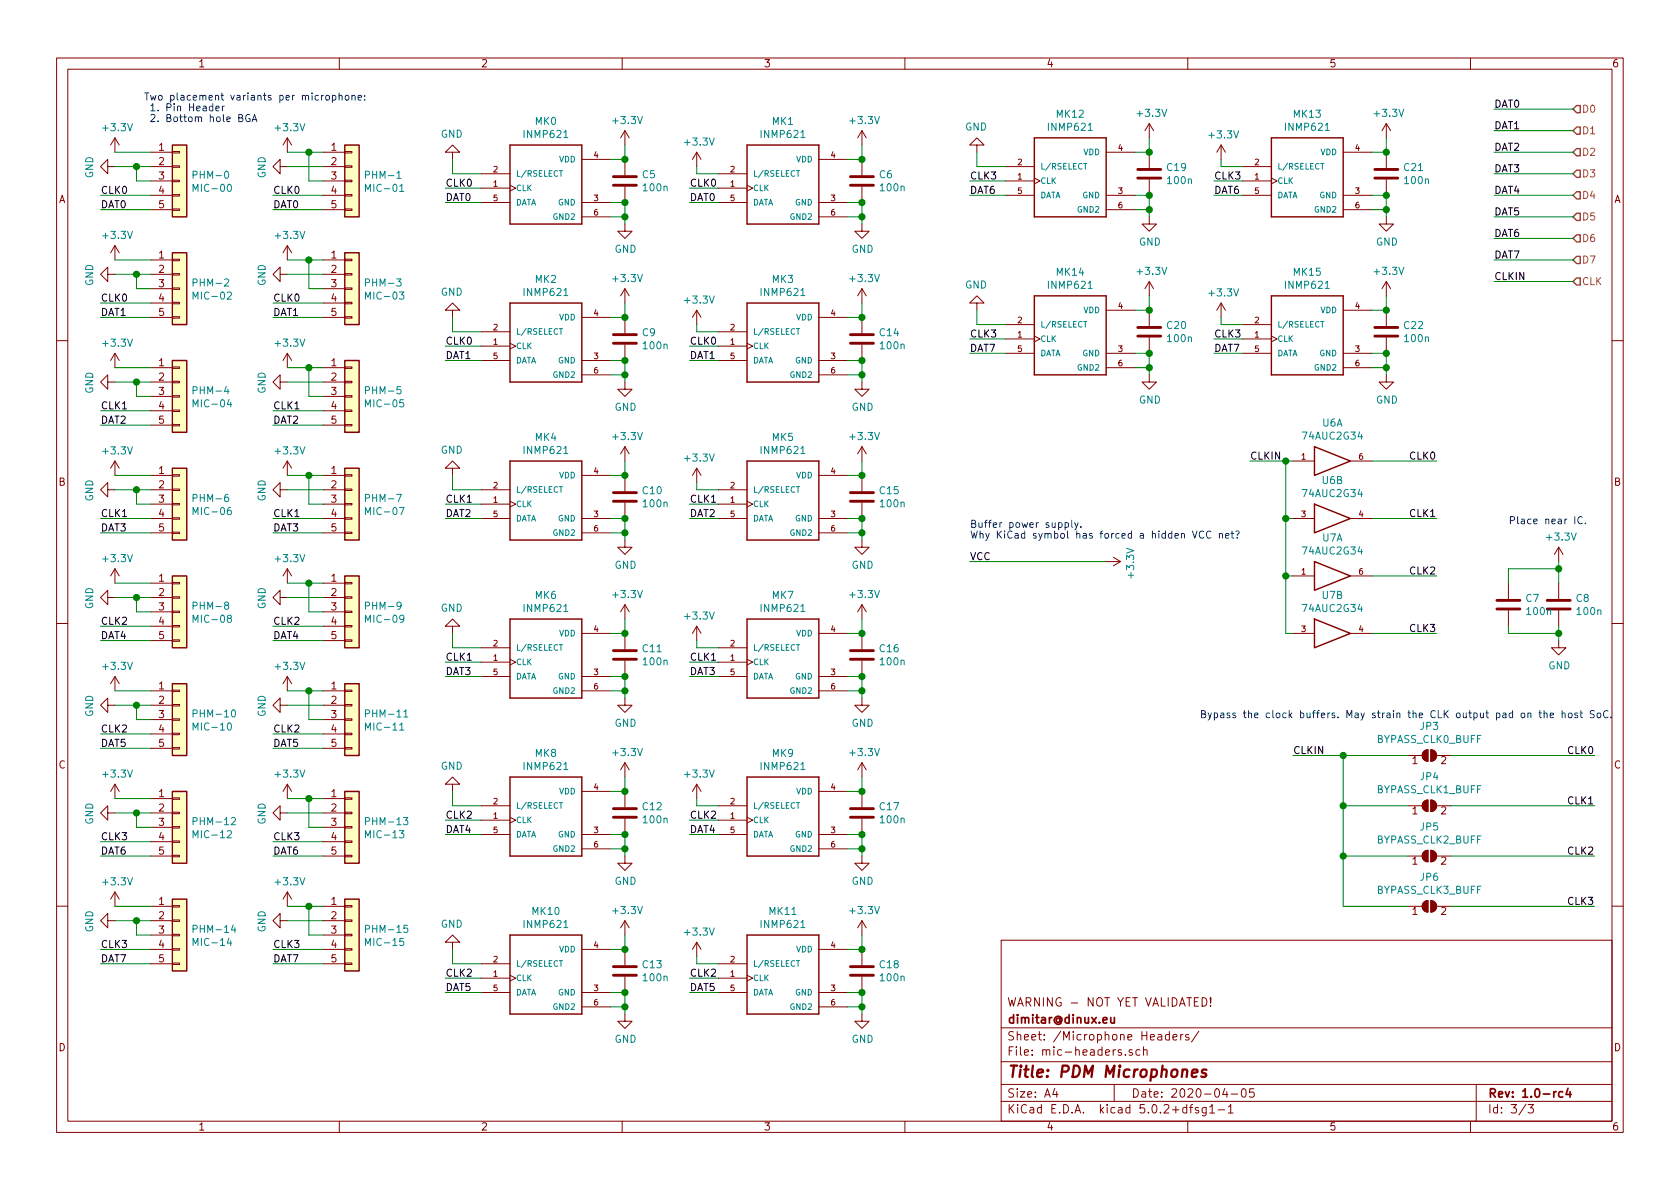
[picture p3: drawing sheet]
<svg xmlns="http://www.w3.org/2000/svg" width="297mm" height="210mm" viewBox="0 0 297 210" stroke-linecap="round" stroke-linejoin="round" font-family="sans-serif">
<defs><g id="words">
<text font-size="2.8" fill="#840000" x="178" y="190.5">Title: PDM Microphones</text>
<g font-size="2.1" fill="#840000">
<text x="178" y="178">WARNING - NOT YET VALIDATED!</text>
<text x="178" y="184">Sheet: /Microphone Headers/</text>
<text x="178" y="181">dimitar@dinux.eu</text>
<text x="178" y="186.7">File: mic-headers.sch</text>
<text x="178" y="196.9">KiCad E.D.A. kicad 5.0.2+dfsg1-1</text>
<text x="178" y="194.1">Size: A4</text>
<text x="200" y="194.1">Date: 2020-04-05</text>
<text x="263" y="194.1">Rev: 1.0-rc4</text>
<text x="263" y="196.9">Id: 3/3</text>
</g>
<g font-size="1.8" fill="#840000">
<text x="35" y="11.9">1</text>
<text x="85" y="11.9">2</text>
<text x="135" y="11.9">3</text>
<text x="185" y="11.9">4</text>
<text x="235" y="11.9">5</text>
<text x="285" y="11.9">6</text>
<text x="28.1" y="26.7">1</text>
<text x="28.1" y="29.2">2</text>
<text x="58.6" y="26.7">1</text>
<text x="58.6" y="29.2">2</text>
<text x="10.4" y="35.9">A</text>
<text x="28.1" y="31.7">3</text>
<text x="28.1" y="34.3">4</text>
<text x="58.6" y="31.7">3</text>
<text x="58.6" y="34.3">4</text>
<text x="285.4" y="35.9">A</text>
<text x="28.1" y="36.8">5</text>
<text x="58.6" y="36.8">5</text>
<text x="28.1" y="45.7">1</text>
<text x="58.6" y="45.7">1</text>
<text x="28.1" y="48.3">2</text>
<text x="28.1" y="50.8">3</text>
<text x="28.1" y="53.3">4</text>
<text x="58.6" y="48.3">2</text>
<text x="58.6" y="50.8">3</text>
<text x="58.6" y="53.3">4</text>
<text x="28.1" y="55.9">5</text>
<text x="58.6" y="55.9">5</text>
<text x="28.1" y="64.8">1</text>
<text x="58.6" y="64.8">1</text>
<text x="28.1" y="67.3">2</text>
<text x="28.1" y="69.8">3</text>
<text x="58.6" y="67.3">2</text>
<text x="58.6" y="69.8">3</text>
<text x="28.1" y="72.4">4</text>
<text x="28.1" y="74.9">5</text>
<text x="58.6" y="72.4">4</text>
<text x="58.6" y="74.9">5</text>
<text x="28.1" y="83.8">1</text>
<text x="58.6" y="83.8">1</text>
<text x="10.4" y="85.9">B</text>
<text x="28.1" y="86.4">2</text>
<text x="28.1" y="88.9">3</text>
<text x="58.6" y="86.4">2</text>
<text x="58.6" y="88.9">3</text>
<text x="285.4" y="85.9">B</text>
<text x="28.1" y="91.4">4</text>
<text x="28.1" y="94">5</text>
<text x="58.6" y="91.4">4</text>
<text x="58.6" y="94">5</text>
<text x="28.1" y="102.9">1</text>
<text x="28.1" y="105.4">2</text>
<text x="28.1" y="107.9">3</text>
<text x="58.6" y="102.9">1</text>
<text x="58.6" y="105.4">2</text>
<text x="58.6" y="107.9">3</text>
<text x="28.1" y="110.5">4</text>
<text x="28.1" y="113">5</text>
<text x="58.6" y="110.5">4</text>
<text x="58.6" y="113">5</text>
<text x="28.1" y="121.9">1</text>
<text x="28.1" y="124.5">2</text>
<text x="58.6" y="121.9">1</text>
<text x="58.6" y="124.5">2</text>
<text x="28.1" y="127">3</text>
<text x="28.1" y="129.5">4</text>
<text x="58.6" y="127">3</text>
<text x="58.6" y="129.5">4</text>
<text x="10.4" y="135.9">C</text>
<text x="28.1" y="132.1">5</text>
<text x="58.6" y="132.1">5</text>
<text x="249.7" y="135.1">1</text>
<text x="254.8" y="135.1">2</text>
<text x="285.4" y="135.9">C</text>
<text x="28.1" y="141">1</text>
<text x="28.1" y="143.5">2</text>
<text x="58.6" y="141">1</text>
<text x="58.6" y="143.5">2</text>
<text x="28.1" y="146">3</text>
<text x="28.1" y="148.6">4</text>
<text x="58.6" y="146">3</text>
<text x="58.6" y="148.6">4</text>
<text x="249.7" y="144">1</text>
<text x="254.8" y="144">2</text>
<text x="28.1" y="151.1">5</text>
<text x="58.6" y="151.1">5</text>
<text x="249.7" y="152.9">1</text>
<text x="254.8" y="152.9">2</text>
<text x="28.1" y="160">1</text>
<text x="58.6" y="160">1</text>
<text x="249.7" y="161.8">1</text>
<text x="254.8" y="161.8">2</text>
<text x="28.1" y="162.6">2</text>
<text x="28.1" y="165.1">3</text>
<text x="28.1" y="167.6">4</text>
<text x="58.6" y="162.6">2</text>
<text x="58.6" y="165.1">3</text>
<text x="58.6" y="167.6">4</text>
<text x="28.1" y="170.2">5</text>
<text x="58.6" y="170.2">5</text>
<text x="10.4" y="185.9">D</text>
<text x="285.4" y="185.9">D</text>
<text x="35" y="199.9">1</text>
<text x="85" y="199.9">2</text>
<text x="135" y="199.9">3</text>
<text x="185" y="199.9">4</text>
<text x="235" y="199.9">5</text>
<text x="285" y="199.9">6</text>
</g>
<g font-size="1.8" fill="#0000c2">
<text x="25.4" y="17.8">Two placement variants per microphone:</text>
<text x="25.9" y="19.7">1. Pin Header</text>
<text x="25.9" y="21.6">2. Bottom hole BGA</text>
<text x="171.4" y="93.3">Buffer power supply.</text>
<text x="171.4" y="95.2">Why KiCad symbol has forced a hidden VCC net?</text>
<text x="266.7" y="92.7">Place near IC.</text>
<text x="212.1" y="127">Bypass the clock buffers. May strain the CLK output pad on the host SoC.</text>
</g>
<g font-size="1.8" fill="#008484">
<text x="18.4" y="23.2">+3.3V</text>
<text x="48.8" y="23.2">+3.3V</text>
<text x="94.7" y="22.1">MK0</text>
<text x="108.5" y="21.9">+3.3V</text>
<text x="136.6" y="22.1">MK1</text>
<text x="150.4" y="21.9">+3.3V</text>
<text x="170.6" y="23.1">GND</text>
<text x="185.5" y="23.1">INMP621</text>
<text x="186.9" y="20.8">MK12</text>
<text x="201.2" y="20.7">+3.3V</text>
<text x="227.5" y="23.1">INMP621</text>
<text x="228.8" y="20.8">MK13</text>
<text x="243.2" y="20.7">+3.3V</text>
<text x="77.9" y="24.4">GND</text>
<text x="92.8" y="24.4">INMP621</text>
<text x="121.2" y="25.7">+3.3V</text>
<text x="134.7" y="24.4">INMP621</text>
<text x="213.9" y="24.5">+3.3V</text>
<text x="16.5" y="31.5" transform="rotate(-90 16.5 31.5)">GND</text>
<text x="34.5" y="31.6">PHM-0</text>
<text x="34.6" y="33.9">MIC-00</text>
<text x="47" y="31.5" transform="rotate(-90 47 31.5)">GND</text>
<text x="65" y="31.6">PHM-1</text>
<text x="65.1" y="33.9">MIC-01</text>
<text x="113.6" y="31.5">C5</text>
<text x="113.9" y="33.8">100n</text>
<text x="155.5" y="31.5">C6</text>
<text x="155.8" y="33.8">100n</text>
<text x="206.4" y="30.2">C19</text>
<text x="206.6" y="32.6">100n</text>
<text x="248.3" y="30.2">C21</text>
<text x="248.5" y="32.6">100n</text>
<text x="18.4" y="42.3">+3.3V</text>
<text x="48.8" y="42.3">+3.3V</text>
<text x="108.7" y="44.7">GND</text>
<text x="150.6" y="44.7">GND</text>
<text x="201.4" y="43.4">GND</text>
<text x="243.3" y="43.4">GND</text>
<text x="16.5" y="50.6" transform="rotate(-90 16.5 50.6)">GND</text>
<text x="34.5" y="50.7">PHM-2</text>
<text x="34.6" y="53">MIC-02</text>
<text x="47" y="50.6" transform="rotate(-90 47 50.6)">GND</text>
<text x="65" y="50.7">PHM-3</text>
<text x="65.1" y="53">MIC-03</text>
<text x="77.9" y="52.3">GND</text>
<text x="92.8" y="52.3">INMP621</text>
<text x="94.7" y="50">MK2</text>
<text x="108.5" y="49.9">+3.3V</text>
<text x="121.2" y="53.7">+3.3V</text>
<text x="134.7" y="52.3">INMP621</text>
<text x="136.6" y="50">MK3</text>
<text x="150.4" y="49.9">+3.3V</text>
<text x="170.6" y="51">GND</text>
<text x="185.5" y="51.1">INMP621</text>
<text x="186.9" y="48.8">MK14</text>
<text x="201.2" y="48.6">+3.3V</text>
<text x="213.9" y="52.4">+3.3V</text>
<text x="227.5" y="51.1">INMP621</text>
<text x="228.8" y="48.8">MK15</text>
<text x="243.2" y="48.6">+3.3V</text>
<text x="113.6" y="59.5">C9</text>
<text x="155.6" y="59.5">C14</text>
<text x="206.4" y="58.2">C20</text>
<text x="248.3" y="58.2">C22</text>
<text x="18.4" y="61.3">+3.3V</text>
<text x="48.8" y="61.3">+3.3V</text>
<text x="113.9" y="61.8">100n</text>
<text x="155.8" y="61.8">100n</text>
<text x="206.6" y="60.5">100n</text>
<text x="248.5" y="60.5">100n</text>
<text x="16.5" y="69.6" transform="rotate(-90 16.5 69.6)">GND</text>
<text x="34.5" y="69.7">PHM-4</text>
<text x="47" y="69.6" transform="rotate(-90 47 69.6)">GND</text>
<text x="65" y="69.7">PHM-5</text>
<text x="201.4" y="71.4">GND</text>
<text x="243.3" y="71.4">GND</text>
<text x="34.6" y="72">MIC-04</text>
<text x="65.1" y="72">MIC-05</text>
<text x="94.7" y="78">MK4</text>
<text x="108.5" y="77.8">+3.3V</text>
<text x="108.7" y="72.6">GND</text>
<text x="136.6" y="78">MK5</text>
<text x="150.4" y="77.8">+3.3V</text>
<text x="150.6" y="72.6">GND</text>
<text x="230.5" y="77.7">74AUC2G34</text>
<text x="233.8" y="75.4">U6A</text>
<text x="18.4" y="80.4">+3.3V</text>
<text x="48.8" y="80.4">+3.3V</text>
<text x="77.9" y="80.2">GND</text>
<text x="92.8" y="80.3">INMP621</text>
<text x="121.2" y="81.6">+3.3V</text>
<text x="134.7" y="80.3">INMP621</text>
<text x="16.5" y="88.7" transform="rotate(-90 16.5 88.7)">GND</text>
<text x="34.5" y="88.8">PHM-6</text>
<text x="47" y="88.7" transform="rotate(-90 47 88.7)">GND</text>
<text x="65" y="88.8">PHM-7</text>
<text x="113.7" y="87.4">C10</text>
<text x="113.9" y="89.7">100n</text>
<text x="155.6" y="87.4">C15</text>
<text x="155.8" y="89.7">100n</text>
<text x="230.5" y="87.9">74AUC2G34</text>
<text x="233.8" y="85.6">U6B</text>
<text x="34.6" y="91.1">MIC-06</text>
<text x="65.1" y="91.1">MIC-07</text>
<text x="233.8" y="95.8">U7A</text>
<text x="273.6" y="95.6">+3.3V</text>
<text x="18.4" y="99.4">+3.3V</text>
<text x="48.8" y="99.4">+3.3V</text>
<text x="108.7" y="100.6">GND</text>
<text x="150.6" y="100.6">GND</text>
<text x="230.5" y="98.1">74AUC2G34</text>
<text x="16.5" y="107.7" transform="rotate(-90 16.5 107.7)">GND</text>
<text x="34.5" y="107.8">PHM-8</text>
<text x="47" y="107.7" transform="rotate(-90 47 107.7)">GND</text>
<text x="65" y="107.8">PHM-9</text>
<text x="94.7" y="105.9">MK6</text>
<text x="108.5" y="105.8">+3.3V</text>
<text x="136.6" y="105.9">MK7</text>
<text x="150.4" y="105.8">+3.3V</text>
<text x="200.5" y="102" transform="rotate(-90 200.5 102)">+3.3V</text>
<text x="233.8" y="105.9">U7B</text>
<text x="269.8" y="106.4">C7</text>
<text x="278.7" y="106.4">C8</text>
<text x="34.6" y="110.1">MIC-08</text>
<text x="65.1" y="110.1">MIC-09</text>
<text x="77.9" y="108.2">GND</text>
<text x="92.8" y="108.2">INMP621</text>
<text x="121.2" y="109.6">+3.3V</text>
<text x="134.7" y="108.2">INMP621</text>
<text x="230.5" y="108.2">74AUC2G34</text>
<text x="270.1" y="108.8">100n</text>
<text x="279" y="108.8">100n</text>
<text x="18.4" y="118.5">+3.3V</text>
<text x="48.8" y="118.5">+3.3V</text>
<text x="113.7" y="115.3">C11</text>
<text x="113.9" y="117.6">100n</text>
<text x="155.6" y="115.3">C16</text>
<text x="155.8" y="117.6">100n</text>
<text x="273.8" y="118.4">GND</text>
<text x="16.5" y="126.8" transform="rotate(-90 16.5 126.8)">GND</text>
<text x="34.6" y="129.2">MIC-10</text>
<text x="34.6" y="126.9">PHM-10</text>
<text x="47" y="126.8" transform="rotate(-90 47 126.8)">GND</text>
<text x="65.1" y="129.2">MIC-11</text>
<text x="65.1" y="126.9">PHM-11</text>
<text x="108.7" y="128.5">GND</text>
<text x="150.6" y="128.5">GND</text>
<text x="243.5" y="131.4">BYPASS_CLK0_BUFF</text>
<text x="251.2" y="129.1">JP3</text>
<text x="18.4" y="137.5">+3.3V</text>
<text x="48.8" y="137.5">+3.3V</text>
<text x="77.9" y="136.1">GND</text>
<text x="92.8" y="136.2">INMP621</text>
<text x="94.7" y="133.9">MK8</text>
<text x="108.5" y="133.7">+3.3V</text>
<text x="121.2" y="137.5">+3.3V</text>
<text x="134.7" y="136.2">INMP621</text>
<text x="136.6" y="133.9">MK9</text>
<text x="150.4" y="133.7">+3.3V</text>
<text x="251.2" y="138">JP4</text>
<text x="113.7" y="143.3">C12</text>
<text x="155.6" y="143.3">C17</text>
<text x="243.5" y="140.3">BYPASS_CLK1_BUFF</text>
<text x="16.5" y="145.8" transform="rotate(-90 16.5 145.8)">GND</text>
<text x="34.6" y="148.2">MIC-12</text>
<text x="34.6" y="145.9">PHM-12</text>
<text x="47" y="145.8" transform="rotate(-90 47 145.8)">GND</text>
<text x="65.1" y="148.2">MIC-13</text>
<text x="65.1" y="145.9">PHM-13</text>
<text x="113.9" y="145.6">100n</text>
<text x="155.8" y="145.6">100n</text>
<text x="243.5" y="149.2">BYPASS_CLK2_BUFF</text>
<text x="251.2" y="146.9">JP5</text>
<text x="251.2" y="155.7">JP6</text>
<text x="18.4" y="156.6">+3.3V</text>
<text x="48.8" y="156.6">+3.3V</text>
<text x="94.2" y="161.8">MK10</text>
<text x="108.5" y="161.6">+3.3V</text>
<text x="108.7" y="156.5">GND</text>
<text x="136.1" y="161.8">MK11</text>
<text x="150.4" y="161.6">+3.3V</text>
<text x="150.6" y="156.5">GND</text>
<text x="243.5" y="158.1">BYPASS_CLK3_BUFF</text>
<text x="16.5" y="164.9" transform="rotate(-90 16.5 164.9)">GND</text>
<text x="34.6" y="167.3">MIC-14</text>
<text x="34.6" y="165">PHM-14</text>
<text x="47" y="164.9" transform="rotate(-90 47 164.9)">GND</text>
<text x="65.1" y="167.3">MIC-15</text>
<text x="65.1" y="165">PHM-15</text>
<text x="77.9" y="164.1">GND</text>
<text x="92.8" y="164.1">INMP621</text>
<text x="121.2" y="165.4">+3.3V</text>
<text x="134.7" y="164.1">INMP621</text>
<text x="113.7" y="171.2">C13</text>
<text x="113.9" y="173.5">100n</text>
<text x="155.6" y="171.2">C18</text>
<text x="155.8" y="173.5">100n</text>
<text x="108.7" y="184.4">GND</text>
<text x="150.6" y="184.4">GND</text>
</g>
<g font-size="1.8">
<text x="264.2" y="22.9">DAT1</text>
<text x="264.2" y="19">DAT0</text>
<text x="264.2" y="26.7">DAT2</text>
<text x="17.8" y="34.3">CLK0</text>
<text x="48.3" y="34.3">CLK0</text>
<text x="78.7" y="33">CLK0</text>
<text x="78.7" y="35.6">DAT0</text>
<text x="121.9" y="33">CLK0</text>
<text x="121.9" y="35.6">DAT0</text>
<text x="171.4" y="31.7">CLK3</text>
<text x="171.4" y="34.3">DAT6</text>
<text x="214.6" y="31.7">CLK3</text>
<text x="214.6" y="34.3">DAT6</text>
<text x="264.2" y="34.3">DAT4</text>
<text x="264.2" y="30.5">DAT3</text>
<text x="17.8" y="36.8">DAT0</text>
<text x="48.3" y="36.8">DAT0</text>
<text x="264.2" y="41.9">DAT6</text>
<text x="264.2" y="38.1">DAT5</text>
<text x="264.2" y="45.7">DAT7</text>
<text x="17.8" y="53.3">CLK0</text>
<text x="48.3" y="53.3">CLK0</text>
<text x="264.2" y="49.5">CLKIN</text>
<text x="17.8" y="55.9">DAT1</text>
<text x="48.3" y="55.9">DAT1</text>
<text x="171.4" y="59.7">CLK3</text>
<text x="214.6" y="59.7">CLK3</text>
<text x="78.7" y="61">CLK0</text>
<text x="78.7" y="63.5">DAT1</text>
<text x="121.9" y="61">CLK0</text>
<text x="121.9" y="63.5">DAT1</text>
<text x="171.4" y="62.2">DAT7</text>
<text x="214.6" y="62.2">DAT7</text>
<text x="17.8" y="72.4">CLK1</text>
<text x="17.8" y="74.9">DAT2</text>
<text x="48.3" y="72.4">CLK1</text>
<text x="48.3" y="74.9">DAT2</text>
<text x="221" y="81.3">CLKIN</text>
<text x="249.4" y="81.3">CLK0</text>
<text x="78.7" y="88.9">CLK1</text>
<text x="121.9" y="88.9">CLK1</text>
<text x="17.8" y="91.4">CLK1</text>
<text x="17.8" y="94">DAT3</text>
<text x="48.3" y="91.4">CLK1</text>
<text x="48.3" y="94">DAT3</text>
<text x="78.7" y="91.4">DAT2</text>
<text x="121.9" y="91.4">DAT2</text>
<text x="249.4" y="91.4">CLK1</text>
<text x="171.4" y="99.1">VCC</text>
<text x="249.4" y="101.6">CLK2</text>
<text x="17.8" y="110.5">CLK2</text>
<text x="17.8" y="113">DAT4</text>
<text x="48.3" y="110.5">CLK2</text>
<text x="48.3" y="113">DAT4</text>
<text x="249.4" y="111.8">CLK3</text>
<text x="78.7" y="116.8">CLK1</text>
<text x="78.7" y="119.4">DAT3</text>
<text x="121.9" y="116.8">CLK1</text>
<text x="121.9" y="119.4">DAT3</text>
<text x="17.8" y="129.5">CLK2</text>
<text x="48.3" y="129.5">CLK2</text>
<text x="17.8" y="132.1">DAT5</text>
<text x="48.3" y="132.1">DAT5</text>
<text x="228.6" y="133.3">CLKIN</text>
<text x="277.3" y="133.3">CLK0</text>
<text x="277.3" y="142.2">CLK1</text>
<text x="17.8" y="148.6">CLK3</text>
<text x="48.3" y="148.6">CLK3</text>
<text x="78.7" y="144.8">CLK2</text>
<text x="78.7" y="147.3">DAT4</text>
<text x="121.9" y="144.8">CLK2</text>
<text x="121.9" y="147.3">DAT4</text>
<text x="17.8" y="151.1">DAT6</text>
<text x="48.3" y="151.1">DAT6</text>
<text x="277.3" y="151.1">CLK2</text>
<text x="277.3" y="160">CLK3</text>
<text x="17.8" y="167.6">CLK3</text>
<text x="48.3" y="167.6">CLK3</text>
<text x="17.8" y="170.2">DAT7</text>
<text x="48.3" y="170.2">DAT7</text>
<text x="78.7" y="172.7">CLK2</text>
<text x="121.9" y="172.7">CLK2</text>
<text x="78.7" y="175.3">DAT5</text>
<text x="121.9" y="175.3">DAT5</text>
</g>
<g font-size="1.8" fill="#848400">
<text x="279.7" y="19.9">D0</text>
<text x="279.7" y="23.7">D1</text>
<text x="279.7" y="27.6">D2</text>
<text x="279.7" y="31.4">D3</text>
<text x="279.7" y="35.2">D4</text>
<text x="279.7" y="39">D5</text>
<text x="279.7" y="42.8">D6</text>
<text x="279.7" y="46.6">D7</text>
<text x="279.7" y="50.4">CLK</text>
</g>
<g font-size="1.4" fill="#008484">
<text x="98.9" y="28.7">VDD</text>
<text x="140.8" y="28.7">VDD</text>
<text x="183.9" y="30">L/RSELECT</text>
<text x="191.6" y="27.4">VDD</text>
<text x="225.8" y="30">L/RSELECT</text>
<text x="233.5" y="27.4">VDD</text>
<text x="91.2" y="33.8">CLK</text>
<text x="91.2" y="31.2">L/RSELECT</text>
<text x="133.1" y="33.8">CLK</text>
<text x="133.1" y="31.2">L/RSELECT</text>
<text x="183.9" y="32.5">CLK</text>
<text x="183.9" y="35">DATA</text>
<text x="191.4" y="35">GND</text>
<text x="225.8" y="32.5">CLK</text>
<text x="225.8" y="35">DATA</text>
<text x="233.3" y="35">GND</text>
<text x="91.2" y="36.3">DATA</text>
<text x="97.9" y="38.9">GND2</text>
<text x="98.7" y="36.3">GND</text>
<text x="133.1" y="36.3">DATA</text>
<text x="139.8" y="38.9">GND2</text>
<text x="140.6" y="36.3">GND</text>
<text x="190.6" y="37.6">GND2</text>
<text x="232.5" y="37.6">GND2</text>
<text x="91.2" y="59.2">L/RSELECT</text>
<text x="98.9" y="56.6">VDD</text>
<text x="133.1" y="59.2">L/RSELECT</text>
<text x="140.8" y="56.6">VDD</text>
<text x="183.9" y="57.9">L/RSELECT</text>
<text x="191.6" y="55.4">VDD</text>
<text x="225.8" y="57.9">L/RSELECT</text>
<text x="233.5" y="55.4">VDD</text>
<text x="91.2" y="61.7">CLK</text>
<text x="91.2" y="64.3">DATA</text>
<text x="98.7" y="64.3">GND</text>
<text x="133.1" y="61.7">CLK</text>
<text x="133.1" y="64.3">DATA</text>
<text x="140.6" y="64.3">GND</text>
<text x="183.9" y="60.4">CLK</text>
<text x="183.9" y="63">DATA</text>
<text x="190.6" y="65.5">GND2</text>
<text x="191.4" y="63">GND</text>
<text x="225.8" y="60.4">CLK</text>
<text x="225.8" y="63">DATA</text>
<text x="232.5" y="65.5">GND2</text>
<text x="233.3" y="63">GND</text>
<text x="97.9" y="66.8">GND2</text>
<text x="139.8" y="66.8">GND2</text>
<text x="91.2" y="89.7">CLK</text>
<text x="91.2" y="87.1">L/RSELECT</text>
<text x="98.9" y="84.6">VDD</text>
<text x="133.1" y="89.7">CLK</text>
<text x="133.1" y="87.1">L/RSELECT</text>
<text x="140.8" y="84.6">VDD</text>
<text x="91.2" y="92.2">DATA</text>
<text x="97.9" y="94.7">GND2</text>
<text x="98.7" y="92.2">GND</text>
<text x="133.1" y="92.2">DATA</text>
<text x="139.8" y="94.7">GND2</text>
<text x="140.6" y="92.2">GND</text>
<text x="98.9" y="112.5">VDD</text>
<text x="140.8" y="112.5">VDD</text>
<text x="91.2" y="117.6">CLK</text>
<text x="91.2" y="115.1">L/RSELECT</text>
<text x="133.1" y="117.6">CLK</text>
<text x="133.1" y="115.1">L/RSELECT</text>
<text x="91.2" y="120.1">DATA</text>
<text x="97.9" y="122.7">GND2</text>
<text x="98.7" y="120.1">GND</text>
<text x="133.1" y="120.1">DATA</text>
<text x="139.8" y="122.7">GND2</text>
<text x="140.6" y="120.1">GND</text>
<text x="91.2" y="143">L/RSELECT</text>
<text x="98.9" y="140.5">VDD</text>
<text x="133.1" y="143">L/RSELECT</text>
<text x="140.8" y="140.5">VDD</text>
<text x="91.2" y="145.5">CLK</text>
<text x="91.2" y="148.1">DATA</text>
<text x="98.7" y="148.1">GND</text>
<text x="133.1" y="145.5">CLK</text>
<text x="133.1" y="148.1">DATA</text>
<text x="140.6" y="148.1">GND</text>
<text x="97.9" y="150.6">GND2</text>
<text x="139.8" y="150.6">GND2</text>
<text x="91.2" y="173.5">CLK</text>
<text x="91.2" y="170.9">L/RSELECT</text>
<text x="98.9" y="168.4">VDD</text>
<text x="133.1" y="173.5">CLK</text>
<text x="133.1" y="170.9">L/RSELECT</text>
<text x="140.8" y="168.4">VDD</text>
<text x="91.2" y="176">DATA</text>
<text x="97.9" y="178.6">GND2</text>
<text x="98.7" y="176">GND</text>
<text x="133.1" y="176">DATA</text>
<text x="139.8" y="178.6">GND2</text>
<text x="140.6" y="176">GND</text>
</g>
<g font-size="1.4" fill="#840000">
<text x="105" y="27.9">4</text>
<text x="146.9" y="27.9">4</text>
<text x="180" y="29.2">2</text>
<text x="197.7" y="26.7">4</text>
<text x="221.9" y="29.2">2</text>
<text x="239.6" y="26.7">4</text>
<text x="87.2" y="33">1</text>
<text x="87.2" y="30.5">2</text>
<text x="87.2" y="35.6">5</text>
<text x="105" y="35.6">3</text>
<text x="129.2" y="33">1</text>
<text x="129.2" y="30.5">2</text>
<text x="129.2" y="35.6">5</text>
<text x="146.9" y="35.6">3</text>
<text x="180" y="31.7">1</text>
<text x="180" y="34.3">5</text>
<text x="197.7" y="34.3">3</text>
<text x="221.9" y="31.7">1</text>
<text x="221.9" y="34.3">5</text>
<text x="239.6" y="34.3">3</text>
<text x="105" y="38.1">6</text>
<text x="146.9" y="38.1">6</text>
<text x="197.7" y="36.8">6</text>
<text x="239.6" y="36.8">6</text>
<text x="87.2" y="58.4">2</text>
<text x="105" y="55.9">4</text>
<text x="129.2" y="58.4">2</text>
<text x="146.9" y="55.9">4</text>
<text x="180" y="59.7">1</text>
<text x="180" y="57.1">2</text>
<text x="197.7" y="54.6">4</text>
<text x="221.9" y="59.7">1</text>
<text x="221.9" y="57.1">2</text>
<text x="239.6" y="54.6">4</text>
<text x="87.2" y="61">1</text>
<text x="87.2" y="63.5">5</text>
<text x="105" y="63.5">3</text>
<text x="129.2" y="61">1</text>
<text x="129.2" y="63.5">5</text>
<text x="146.9" y="63.5">3</text>
<text x="180" y="62.2">5</text>
<text x="197.7" y="62.2">3</text>
<text x="197.7" y="64.8">6</text>
<text x="221.9" y="62.2">5</text>
<text x="239.6" y="62.2">3</text>
<text x="239.6" y="64.8">6</text>
<text x="105" y="66">6</text>
<text x="146.9" y="66">6</text>
<text x="105" y="83.8">4</text>
<text x="146.9" y="83.8">4</text>
<text x="230.1" y="81.3">1</text>
<text x="240.3" y="81.3">6</text>
<text x="87.2" y="88.9">1</text>
<text x="87.2" y="86.4">2</text>
<text x="129.2" y="88.9">1</text>
<text x="129.2" y="86.4">2</text>
<text x="87.2" y="91.4">5</text>
<text x="105" y="91.4">3</text>
<text x="105" y="94">6</text>
<text x="129.2" y="91.4">5</text>
<text x="146.9" y="91.4">3</text>
<text x="146.9" y="94">6</text>
<text x="230.1" y="91.4">3</text>
<text x="240.3" y="91.4">4</text>
<text x="230.1" y="101.6">1</text>
<text x="240.3" y="101.6">6</text>
<text x="105" y="111.8">4</text>
<text x="146.9" y="111.8">4</text>
<text x="230.1" y="111.8">3</text>
<text x="240.3" y="111.8">4</text>
<text x="87.2" y="116.8">1</text>
<text x="87.2" y="114.3">2</text>
<text x="87.2" y="119.4">5</text>
<text x="105" y="119.4">3</text>
<text x="129.2" y="116.8">1</text>
<text x="129.2" y="114.3">2</text>
<text x="129.2" y="119.4">5</text>
<text x="146.9" y="119.4">3</text>
<text x="105" y="121.9">6</text>
<text x="146.9" y="121.9">6</text>
<text x="87.2" y="142.2">2</text>
<text x="105" y="139.7">4</text>
<text x="129.2" y="142.2">2</text>
<text x="146.9" y="139.7">4</text>
<text x="87.2" y="144.8">1</text>
<text x="87.2" y="147.3">5</text>
<text x="105" y="147.3">3</text>
<text x="105" y="149.9">6</text>
<text x="129.2" y="144.8">1</text>
<text x="129.2" y="147.3">5</text>
<text x="146.9" y="147.3">3</text>
<text x="146.9" y="149.9">6</text>
<text x="105" y="167.6">4</text>
<text x="146.9" y="167.6">4</text>
<text x="87.2" y="172.7">1</text>
<text x="87.2" y="170.2">2</text>
<text x="129.2" y="172.7">1</text>
<text x="129.2" y="170.2">2</text>
<text x="87.2" y="175.3">5</text>
<text x="105" y="175.3">3</text>
<text x="105" y="177.8">6</text>
<text x="129.2" y="175.3">5</text>
<text x="146.9" y="175.3">3</text>
<text x="146.9" y="177.8">6</text>
</g>
</g></defs>
<g fill="none" stroke="#840000" stroke-width=".18">
<path d="M10 10.3h277v189.9h-277zM12 12.2h273v186.1h-273zM60 10.3v1.9M110 10.3v1.9M160 10.3v1.9M210 10.3v1.9M260 10.3v1.9M19 29.5v-1.3l-1.2 1.3 1.2 1.2v-1.2h1.3M20.3 24.4l-.7 1.2M20.3 24.4v2.5M20.3 24.4l.8 1.2M26.7 26.9h3.8"/>
<path d="M26.7 29.5h3.8M26.7 32h3.8M26.7 34.5h3.8M26.7 37.1h3.8M30.5 37h1.2v.2h-1.2zM30.5 34.4h1.2v.3h-1.2zM30.5 31.9h1.2v.2h-1.2zM30.5 29.3h1.2v.3h-1.2zM30.5 26.8h1.2v.2h-1.2zM49.5 29.5v-1.3l-1.2 1.3 1.2 1.2v-1.2h1.3M50.8 24.4l-.8 1.2M50.8 24.4v2.5"/>
<path d="M50.8 24.4l.8 1.2M57.1 26.9h3.9M57.1 29.5h3.9M57.1 32h3.9M57.1 34.5h3.9M57.1 37.1h3.9M61 37h1.2v.2h-1.2zM61 34.4h1.2v.3h-1.2zM61 31.9h1.2v.2h-1.2zM61 29.3h1.2v.3h-1.2zM61 26.8h1.2v.2h-1.2zM80 26.9h1.3l-1.3-1.3-1.3 1.3h1.3v1.3"/>
<path d="M85.1 33.3h5.1M85.1 30.7h5.1M85.1 35.8h5.1M90.2 32.8l1 .5-1 .5M102.9 35.8h5M102.9 28.2h5M102.9 38.3h5M110.5 39.6v1.3h1.3l-1.3 1.3-1.3-1.3h1.3M110.5 23.1l-.8 1.3M110.5 23.1v2.5M110.5 28.2v2.8M110.5 33v2.8"/>
<path d="M110.5 23.1l.8 1.3M123.2 26.9l-.8 1.3M123.2 26.9v2.6M123.2 26.9l.8 1.3M127 33.3h5.1M127 30.7h5.1M127 35.8h5.1M132.1 32.8l1 .5-1 .5M144.8 35.8h5.1M144.8 28.2h5.1M144.8 38.3h5.1M152.4 39.6v1.3h1.3l-1.3 1.3-1.3-1.3h1.3"/>
<path d="M152.4 23.1l-.8 1.3M152.4 23.1v2.5M152.4 28.2v2.8M152.4 33v2.8M152.4 23.1l.8 1.3M172.7 25.6h1.3l-1.3-1.2-1.3 1.2h1.3v1.3M177.8 29.5h5.1M177.8 32h5.1M177.8 34.5h5.1M182.9 31.5l1 .5-1 .5M195.6 26.9h5.1M195.6 34.5h5.1"/>
<path d="M195.6 37.1h5.1M203.2 38.3v1.3h1.3l-1.3 1.3-1.3-1.3h1.3M203.2 21.8l-.8 1.3M203.2 21.8v2.6M203.2 26.9v2.8M203.2 31.7v2.8M203.2 21.8l.8 1.3M215.9 25.6l-.8 1.3M215.9 25.6v2.6M215.9 25.6l.8 1.3M219.7 29.5h5.1M219.7 32h5.1"/>
<path d="M219.7 34.5h5.1M224.8 31.5l1 .5-1 .5M237.5 26.9h5.1M237.5 34.5h5.1M237.5 37.1h5.1M245.1 38.3v1.3h1.3l-1.3 1.3-1.3-1.3h1.3M245.1 21.8l-.8 1.3M245.1 21.8v2.6M245.1 26.9v2.8M245.1 31.7v2.8M245.1 21.8l.8 1.3M19 48.5v-1.3l-1.2 1.3 1.2 1.3v-1.3h1.3"/>
<path d="M20.3 43.4v2.6M20.3 43.4l-.7 1.3M20.3 43.4l.8 1.3M26.7 46h3.8M26.7 48.5h3.8M26.7 51h3.8M26.7 53.6h3.8M26.7 56.1h3.8M30.5 56h1.2v.3h-1.2zM30.5 53.5h1.2v.2h-1.2zM30.5 50.9h1.2v.3h-1.2zM30.5 48.4h1.2v.2h-1.2z"/>
<path d="M30.5 45.8h1.2v.3h-1.2zM49.5 48.5v-1.3l-1.2 1.3 1.2 1.3v-1.3h1.3M50.8 43.4v2.6M50.8 43.4l-.8 1.3M50.8 43.4l.8 1.3M57.1 46h3.9M57.1 48.5h3.9M57.1 51h3.9M57.1 53.6h3.9M57.1 56.1h3.9M61 56h1.2v.3h-1.2zM61 53.5h1.2v.2h-1.2z"/>
<path d="M61 50.9h1.2v.3h-1.2zM61 48.4h1.2v.2h-1.2zM61 45.8h1.2v.3h-1.2zM80 54.9h1.3l-1.3-1.3-1.3 1.3h1.3v1.2M85.1 58.7h5.1M102.9 56.1h5M110.5 51v2.6M110.5 56.1v2.8M110.5 51l-.8 1.3M110.5 51l.8 1.3M123.2 54.9v2.5M123.2 54.9l-.8 1.2"/>
<path d="M123.2 54.9l.8 1.2M127 58.7h5.1M144.8 56.1h5.1M152.4 51v2.6M152.4 56.1v2.8M152.4 51l-.8 1.3M152.4 51l.8 1.3M172.7 53.6h1.3l-1.3-1.3-1.3 1.3h1.3v1.3M177.8 59.9h5.1M177.8 57.4h5.1M182.9 59.4l1 .5-1 .5M195.6 54.9h5.1"/>
<path d="M203.2 49.8v2.5M203.2 54.9v2.8M203.2 59.7v2.8M203.2 49.8l-.8 1.2M203.2 49.8l.8 1.2M215.9 53.6v2.5M215.9 53.6l-.8 1.3M215.9 53.6l.8 1.3M219.7 59.9h5.1M219.7 57.4h5.1M224.8 59.4l1 .5-1 .5M237.5 54.9h5.1"/>
<path d="M245.1 49.8v2.5M245.1 54.9v2.8M245.1 59.7v2.8M245.1 49.8l-.8 1.2M245.1 49.8l.8 1.2M10 60.2h2M19 67.6v-1.3l-1.2 1.3 1.2 1.2v-1.2h1.3M20.3 62.5v2.5M20.3 62.5l-.7 1.2M20.3 62.5l.8 1.2M26.7 65h3.8M26.7 67.6h3.8"/>
<path d="M26.7 70.1h3.8M26.7 72.6h3.8M26.7 75.2h3.8M30.5 75.1h1.2v.2h-1.2zM30.5 72.5h1.2v.3h-1.2zM30.5 70h1.2v.2h-1.2zM30.5 67.4h1.2v.3h-1.2zM30.5 64.9h1.2v.2h-1.2zM49.5 67.6v-1.3l-1.2 1.3 1.2 1.2v-1.2h1.3M50.8 62.5v2.5M50.8 62.5l-.8 1.2M50.8 62.5l.8 1.2"/>
<path d="M57.1 65h3.9M57.1 67.6h3.9M57.1 70.1h3.9M57.1 72.6h3.9M57.1 75.2h3.9M61 75.1h1.2v.2h-1.2zM61 72.5h1.2v.3h-1.2zM61 70h1.2v.2h-1.2zM61 67.4h1.2v.3h-1.2zM61 64.9h1.2v.2h-1.2zM85.1 61.2h5.1M85.1 63.7h5.1"/>
<path d="M90.2 60.7l1 .5-1 .5M102.9 63.7h5M102.9 66.3h5M110.5 67.6v1.2h1.3l-1.3 1.3-1.3-1.3h1.3M110.5 61v2.7M110.5 79v2.5M110.5 79l-.8 1.3M110.5 79l.8 1.3M127 61.2h5.1M127 63.7h5.1M132.1 60.7l1 .5-1 .5M144.8 63.7h5.1"/>
<path d="M144.8 66.3h5.1M152.4 67.6v1.2h1.3l-1.3 1.3-1.3-1.3h1.3M152.4 61v2.7M152.4 79v2.5M152.4 79l-.8 1.3M152.4 79l.8 1.3M177.8 62.5h5.1M195.6 65h5.1M195.6 62.5h5.1M203.2 66.3v1.3h1.3l-1.3 1.2-1.3-1.2h1.3M219.7 62.5h5.1M237.5 65h5.1"/>
<path d="M237.5 62.5h5.1M245.1 66.3v1.3h1.3l-1.3 1.2-1.3-1.2h1.3M285 60.2h2M19 86.6v-1.3l-1.2 1.3 1.2 1.3v-1.3h1.3M20.3 81.5v2.6M20.3 81.5l-.7 1.3M20.3 81.5l.8 1.3M26.7 84.1h3.8M26.7 86.6h3.8M26.7 89.1h3.8M26.7 91.7h3.8M26.7 94.2h3.8"/>
<path d="M30.5 94.1h1.2v.3h-1.2zM30.5 91.6h1.2v.2h-1.2zM30.5 89h1.2v.3h-1.2zM30.5 86.5h1.2v.2h-1.2zM30.5 83.9h1.2v.3h-1.2zM49.5 86.6v-1.3l-1.2 1.3 1.2 1.3v-1.3h1.3M50.8 81.5v2.6M50.8 81.5l-.8 1.3M50.8 81.5l.8 1.3M57.1 84.1h3.9M57.1 86.6h3.9M57.1 89.1h3.9"/>
<path d="M57.1 91.7h3.9M57.1 94.2h3.9M61 94.1h1.2v.3h-1.2zM61 91.6h1.2v.2h-1.2zM61 89h1.2v.3h-1.2zM61 86.5h1.2v.2h-1.2zM61 83.9h1.2v.3h-1.2zM80 82.8h1.3l-1.3-1.3-1.3 1.3h1.3v1.3M85.1 86.6h5.1M85.1 89.1h5.1M85.1 91.7h5.1M90.2 88.6l1 .5-1 .6"/>
<path d="M102.9 84.1h5M102.9 91.7h5M102.9 94.2h5M110.5 95.5v1.3h1.3l-1.3 1.2-1.3-1.2h1.3M110.5 84.1v2.8M110.5 88.9v2.8M123.2 82.8v2.5M123.2 82.8l-.8 1.3M123.2 82.8l.8 1.3M127 86.6h5.1M127 89.1h5.1M127 91.7h5.1"/>
<path d="M132.1 88.6l1 .5-1 .6M144.8 84.1h5.1M144.8 91.7h5.1M144.8 94.2h5.1M152.4 95.5v1.3h1.3l-1.3 1.2-1.3-1.2h1.3M152.4 84.1v2.8M152.4 88.9v2.8M195.6 99.3h2.5M196.8 98.5l1.3 .8M198.1 99.3l-1.3 .8M228.6 91.7h3.8M228.6 81.5h3.8"/>
<path d="M238.8 91.7h3.8M238.8 81.5h3.8M275.6 96.8l-.8 1.2M275.6 96.8v2.5M275.6 96.8l.8 1.2M10 110.3h2M19 105.7v-1.3l-1.2 1.3 1.2 1.2v-1.2h1.3M20.3 100.6v2.5M20.3 119.6v2.6M20.3 100.6l-.7 1.2M20.3 100.6l.8 1.2M20.3 119.6l-.7 1.3"/>
<path d="M20.3 119.6l.8 1.3M26.7 103.1h3.8M26.7 105.7h3.8M26.7 108.2h3.8M26.7 110.7h3.8M26.7 113.3h3.8M30.5 113.2h1.2v.2h-1.2zM30.5 110.6h1.2v.3h-1.2zM30.5 108.1h1.2v.2h-1.2zM30.5 105.5h1.2v.3h-1.2zM30.5 103h1.2v.2h-1.2zM49.5 105.7v-1.3l-1.2 1.3 1.2 1.2v-1.2h1.3"/>
<path d="M50.8 100.6v2.5M50.8 119.6v2.6M50.8 100.6l-.8 1.2M50.8 100.6l.8 1.2M50.8 119.6l-.8 1.3M50.8 119.6l.8 1.3M57.1 103.1h3.9M57.1 105.7h3.9M57.1 108.2h3.9M57.1 110.7h3.9M57.1 113.3h3.9M61 113.2h1.2v.2h-1.2z"/>
<path d="M61 110.6h1.2v.3h-1.2zM61 108.1h1.2v.2h-1.2zM61 105.5h1.2v.3h-1.2zM61 103h1.2v.2h-1.2zM80 110.7h1.3l-1.3-1.2-1.3 1.2h1.3v1.3M85.1 117.1h5.1M85.1 114.5h5.1M85.1 119.6h5.1M90.2 116.6l1 .5-1 .5M102.9 112h5M102.9 119.6h5M110.5 106.9v2.6"/>
<path d="M110.5 112v2.8M110.5 116.8v2.8M110.5 106.9l-.8 1.3M110.5 106.9l.8 1.3M123.2 110.7v2.6M123.2 110.7l-.8 1.3M123.2 110.7l.8 1.3M127 117.1h5.1M127 114.5h5.1M127 119.6h5.1M132.1 116.6l1 .5-1 .5M144.8 112h5.1"/>
<path d="M144.8 119.6h5.1M152.4 106.9v2.6M152.4 112v2.8M152.4 116.8v2.8M152.4 106.9l-.8 1.3M152.4 106.9l.8 1.3M228.6 101.8h3.8M228.6 112h3.8M238.8 101.8h3.8M238.8 112h3.8M266.7 103.1v2.8M266.7 107.9v2.8"/>
<path d="M275.6 113.3v1.2h1.3l-1.3 1.3-1.3-1.3h1.3M275.6 103.1v2.8M275.6 107.9v2.8M285 110.3h2M19 124.7v-1.3l-1.2 1.3 1.2 1.3v-1.3h1.3M20.3 138.7v2.5M20.3 138.7l-.7 1.2M20.3 138.7l.8 1.2M26.7 122.2h3.8M26.7 124.7h3.8M26.7 127.2h3.8M26.7 129.8h3.8"/>
<path d="M26.7 132.3h3.8M30.5 132.2h1.2v.3h-1.2zM30.5 129.7h1.2v.2h-1.2zM30.5 127.1h1.2v.3h-1.2zM30.5 124.6h1.2v.2h-1.2zM30.5 122h1.2v.3h-1.2zM49.5 124.7v-1.3l-1.2 1.3 1.2 1.3v-1.3h1.3M50.8 138.7v2.5M50.8 138.7l-.8 1.2M50.8 138.7l.8 1.2M57.1 122.2h3.9M57.1 124.7h3.9"/>
<path d="M57.1 127.2h3.9M57.1 129.8h3.9M57.1 132.3h3.9M61 132.2h1.2v.3h-1.2zM61 129.7h1.2v.2h-1.2zM61 127.1h1.2v.3h-1.2zM61 124.6h1.2v.2h-1.2zM61 122h1.2v.3h-1.2zM80 138.7h1.3l-1.3-1.3-1.3 1.3h1.3v1.2M102.9 122.2h5M102.9 139.9h5M110.5 123.4v1.3h1.3l-1.3 1.3-1.3-1.3h1.3"/>
<path d="M110.5 134.9v2.5M110.5 139.9v2.8M110.5 134.9l-.8 1.2M110.5 134.9l.8 1.2M123.2 138.7v2.5M123.2 138.7l-.8 1.2M123.2 138.7l.8 1.2M144.8 122.2h5.1M144.8 139.9h5.1M152.4 123.4v1.3h1.3l-1.3 1.3-1.3-1.3h1.3M152.4 134.9v2.5M152.4 139.9v2.8"/>
<path d="M152.4 134.9l-.8 1.2M152.4 134.9l.8 1.2M248.9 133.6h2.6M251.7 132.9l.4-.3h.4v2a1.03 1.03 0 0 1-.9-.6 1.03 1.03 0 0 1 .1-1.1zM253 132.6a1.02 1.02 0 0 1 1 1 1.02 1.02 0 0 1-1 1zM254 133.6h2.5M19 143.8v-1.3l-1.2 1.3 1.2 1.2v-1.2h1.3M20.3 157.7v2.6M20.3 157.7l-.7 1.3M20.3 157.7l.8 1.3M26.7 141.2h3.8M26.7 143.8h3.8"/>
<path d="M26.7 146.3h3.8M26.7 148.8h3.8M26.7 151.4h3.8M30.5 151.3h1.2v.2h-1.2zM30.5 148.7h1.2v.3h-1.2zM30.5 146.2h1.2v.2h-1.2zM30.5 143.6h1.2v.3h-1.2zM30.5 141.1h1.2v.2h-1.2zM49.5 143.8v-1.3l-1.2 1.3 1.2 1.2v-1.2h1.3M50.8 157.7v2.6M50.8 157.7l-.8 1.3M50.8 157.7l.8 1.3"/>
<path d="M57.1 141.2h3.9M57.1 143.8h3.9M57.1 146.3h3.9M57.1 148.8h3.9M57.1 151.4h3.9M61 151.3h1.2v.2h-1.2zM61 148.7h1.2v.3h-1.2zM61 146.2h1.2v.2h-1.2zM61 143.6h1.2v.3h-1.2zM61 141.1h1.2v.2h-1.2zM85.1 142.5h5.1M85.1 145h5.1"/>
<path d="M85.1 147.6h5.1M90.2 144.5l1 .5-1 .5M102.9 147.6h5M102.9 150.1h5M110.5 151.4v1.2h1.3l-1.3 1.3-1.3-1.3h1.3M110.5 144.8v2.8M127 142.5h5.1M127 145h5.1M127 147.6h5.1M132.1 144.5l1 .5-1 .5M144.8 147.6h5.1M144.8 150.1h5.1"/>
<path d="M152.4 151.4v1.2h1.3l-1.3 1.3-1.3-1.3h1.3M152.4 144.8v2.8M248.9 151.4h2.6M248.9 142.5h2.6M251.7 159.6l.4-.3h.4v2a1.03 1.03 0 0 1-.9-.6 1.03 1.03 0 0 1 .1-1.1zM251.8 141.7l.7-.2v2a1.02 1.02 0 0 1-1-.7 1.02 1.02 0 0 1 .3-1.1zM251.8 150.6l.7-.2v2a1.02 1.02 0 0 1-1-.7 1.02 1.02 0 0 1 .3-1.1zM253 141.5a1.02 1.02 0 0 1 1 1 1.02 1.02 0 0 1-1 1zM253 150.4a1.02 1.02 0 0 1 1 1 1.02 1.02 0 0 1-1 1zM253 159.3a1.02 1.02 0 0 1 1 1 1.02 1.02 0 0 1-1 1zM254 151.4h2.5M254 142.5h2.5"/>
<path d="M10 160.2h2M19 162.8v-1.3l-1.2 1.3 1.2 1.3v-1.3h1.3M26.7 160.3h3.8M26.7 162.8h3.8M26.7 165.3h3.8M26.7 167.9h3.8M26.7 170.4h3.8M30.5 170.3h1.2v.3h-1.2zM30.5 167.8h1.2v.2h-1.2zM30.5 165.2h1.2v.3h-1.2zM30.5 162.7h1.2v.2h-1.2zM30.5 160.1h1.2v.3h-1.2z"/>
<path d="M49.5 162.8v-1.3l-1.2 1.3 1.2 1.3v-1.3h1.3M57.1 160.3h3.9M57.1 162.8h3.9M57.1 165.3h3.9M57.1 167.9h3.9M57.1 170.4h3.9M61 170.3h1.2v.3h-1.2zM61 167.8h1.2v.2h-1.2zM61 165.2h1.2v.3h-1.2zM61 162.7h1.2v.2h-1.2zM61 160.1h1.2v.3h-1.2zM80 166.6h1.3l-1.3-1.3-1.3 1.3h1.3v1.3"/>
<path d="M85.1 170.4h5.1M85.1 173h5.1M85.1 175.5h5.1M90.2 172.5l1 .5-1 .5M102.9 167.9h5M102.9 175.5h5M102.9 178h5M110.5 179.3v1.3h1.3l-1.3 1.3-1.3-1.3h1.3M110.5 162.8v2.5M110.5 167.9v2.8M110.5 172.7v2.8M110.5 162.8l-.8 1.3"/>
<path d="M110.5 162.8l.8 1.3M123.2 166.6v2.6M123.2 166.6l-.8 1.3M123.2 166.6l.8 1.3M127 170.4h5.1M127 173h5.1M127 175.5h5.1M132.1 172.5l1 .5-1 .5M144.8 167.9h5.1M144.8 175.5h5.1M144.8 178h5.1M152.4 179.3v1.3h1.3l-1.3 1.3-1.3-1.3h1.3"/>
<path d="M152.4 162.8v2.5M152.4 167.9v2.8M152.4 172.7v2.8M152.4 162.8l-.8 1.3M152.4 162.8l.8 1.3M177 166.3h108v32h-108zM212.5 176.4a.75 .75 0 0 1 .9 .8 .75 .75 0 0 1-.9 .7zM214 177.8v.1M214 176.4v1M248.9 160.3h2.6M254 160.3h2.5M285 160.2h2"/>
<path d="M60 198.3v1.9M110 198.3v1.9M160 198.3v1.9M177 194.8h108M177 191.8h108M177 187.8h108M177 181.8h108M186.5 192.5l-.4 1h1M186.8 193v1M197 191.8v3M199 186.5v.1M200.2 185.7l-.4-.1-.2 .2 .1 .2 .5 .2v.3h-.6"/>
<path d="M201.5 185.7l-.4-.1-.3 .3 .2 .6h.5M202.2 185.7l.2-.1 .4 .1v.9M202.2 185.1v1.5M206.8 183l-.5-.1-.3 .3 .2 .6h.6M206.8 182.4v1.5M207.4 183.4l.7-.1v-.3l-.5-.1-.2 .2 .1 .7h.6M208.8 182.9v1M209.2 182.9l-.4 .2v.1M210 198.3v1.9M210.2 183a.37 .37 0 0 0-.6 .1l.1 .3 .5 .1 .1 .1-.3 .3-.4-.1M210.3 195.8h.6M210.9 195.3l-.4 .2v1.3"/>
<path d="M211.9 195.9l-.4-.1-.2 .2 .1 .3 .5 .1v.3h-.6M212 182.3l-1.3 2M213.3 195.8v1.2l-.3 .3h-.4M213.3 195.9l-.5-.1-.3 .3 .1 .6 .2 .1 .5-.1M213.9 195.8l.4-.5v1.5M213.9 196.8h.9M215.4 196.3h1.1M216.6 192.5l-.4 1h.9M216.9 193v1M217.2 195.8l.4-.5v1.5M217.2 196.8h.8M217.7 193.5h1.1"/>
<path d="M219.6 192.7l.4-.2a.94 .94 0 0 1 0 1.5 .82 .82 0 0 1-.4-1.3zM221.7 192.5h-.7l-.1 .7 .2-.1 .5 .1 .2 .2-.1 .5-.2 .1-.6-.1M260 198.3v1.9M261 191.8v6.5M269.8 195.2l-1.2 2M270.2 195.3h.9l-.5 .6 .4 .1v.7l-.2 .1-.6-.1"/>
</g>
<path d="M196.4 179.9l.1 .9 .3 .1 .2-.1M197 179.9v1M276.3 193.1l-.4-.1-.3 .3 .1 .6 .2 .1 .4-.1M277.2 192.5l-.3 1h.9M277.6 193v1" fill="none" stroke="#840000" stroke-width=".3"/>
<path d="M210.7 189.8l1-.2v-.4h-.8l-.2 1 .2 .2 .6-.1M213.3 189.2l-.5-.1-.2 .1-.1 .3 .3 .3 .4 .1 .1 .3-.1 .1-.2 .1-.6-.1" fill="none" stroke="#840000" stroke-width=".41"/>
<g fill="#ffffc2" stroke="#ffffc2" stroke-width=".18">
<path d="M30.5 25.6h2.5v12.7h-2.5z"/>
<path d="M61 25.6h2.5v12.7h-2.5z"/>
<path d="M30.5 44.7h2.5v12.7h-2.5z"/>
<path d="M61 44.7h2.5v12.7h-2.5z"/>
<path d="M30.5 63.7h2.5v12.7h-2.5z"/>
<path d="M61 63.7h2.5v12.7h-2.5z"/>
<path d="M30.5 82.8h2.5v12.7h-2.5z"/>
<path d="M61 82.8h2.5v12.7h-2.5z"/>
<path d="M30.5 101.8h2.5v12.7h-2.5z"/>
<path d="M61 101.8h2.5v12.7h-2.5z"/>
<path d="M30.5 120.9h2.5v12.7h-2.5z"/>
<path d="M61 120.9h2.5v12.7h-2.5z"/>
<path d="M30.5 139.9h2.5v12.7h-2.5z"/>
<path d="M61 139.9h2.5v12.7h-2.5z"/>
<path d="M30.5 159h2.5v12.7h-2.5z"/>
<path d="M61 159h2.5v12.7h-2.5z"/>
</g>
<g fill="none" stroke="#840000" stroke-width=".25">
<path d="M30.5 25.6h2.5v12.7h-2.5zM61 25.6h2.5v12.7h-2.5zM90.2 25.6h12.7v14h-12.7zM132.1 25.6h12.7v14h-12.7zM182.9 24.4h12.7v13.9h-12.7zM224.8 24.4h12.7v13.9h-12.7zM30.5 44.7h2.5v12.7h-2.5zM61 44.7h2.5v12.7h-2.5zM90.2 53.6h12.7v14h-12.7zM132.1 53.6h12.7v14h-12.7zM182.9 52.3h12.7v14h-12.7zM224.8 52.3h12.7v14h-12.7z"/>
<path d="M30.5 63.7h2.5v12.7h-2.5zM61 63.7h2.5v12.7h-2.5zM232.4 79l6.4 2.5-6.4 2.6zM30.5 82.8h2.5v12.7h-2.5zM61 82.8h2.5v12.7h-2.5zM90.2 81.5h12.7v14h-12.7zM132.1 81.5h12.7v14h-12.7zM232.4 89.1l6.4 2.6-6.4 2.5zM232.4 99.3l6.4 2.5-6.4 2.6zM30.5 101.8h2.5v12.7h-2.5zM61 101.8h2.5v12.7h-2.5zM90.2 109.5h12.7v13.9h-12.7z"/>
<path d="M132.1 109.5h12.7v13.9h-12.7zM232.4 109.5l6.4 2.5-6.4 2.5zM30.5 120.9h2.5v12.7h-2.5zM30.5 139.9h2.5v12.7h-2.5zM61 120.9h2.5v12.7h-2.5zM61 139.9h2.5v12.7h-2.5zM90.2 137.4h12.7v14h-12.7zM132.1 137.4h12.7v14h-12.7zM30.5 159h2.5v12.7h-2.5zM61 159h2.5v12.7h-2.5zM90.2 165.3h12.7v14h-12.7zM132.1 165.3h12.7v14h-12.7z"/>
</g>
<g fill="none" stroke="#008400" stroke-width=".18">
<path d="M264.2 19.3h13.9M17.8 34.5h8.9M17.8 37.1h8.9M20.3 26.9h6.4M20.3 29.5h6.4M24.1 29.5v2.5h2.6M48.3 34.5h8.8M48.3 37.1h8.8M50.8 26.9h6.3M50.8 29.5h6.3M54.6 26.9v5.1h2.5M78.7 33.3h6.4"/>
<path d="M78.7 35.8h6.4M80 28.2v2.5h5.1M107.9 38.3h2.6M107.9 35.8h2.6v3.8M110.5 25.6v2.6h-2.6M121.9 33.3h5.1M121.9 35.8h5.1M123.2 29.5v1.2h3.8M149.9 38.3h2.5M149.9 35.8h2.5v3.8M152.4 25.6v2.6h-2.5M171.4 32h6.4"/>
<path d="M171.4 34.5h6.4M172.7 26.9v2.6h5.1M200.7 34.5h2.5v3.8M200.7 37.1h2.5M203.2 24.4v2.5h-2.5M214.6 32h5.1M214.6 34.5h5.1M215.9 28.2v1.3h3.8M242.6 34.5h2.5v3.8M242.6 37.1h2.5M245.1 24.4v2.5h-2.5M264.2 26.9h13.9"/>
<path d="M264.2 34.5h13.9M264.2 23.1h13.9M264.2 30.7h13.9M264.2 38.3h13.9M17.8 53.6h8.9M17.8 56.1h8.9M20.3 46h6.4M20.3 48.5h6.4M24.1 48.5v2.5h2.6M48.3 53.6h8.8M48.3 56.1h8.8M50.8 46h6.3"/>
<path d="M50.8 48.5h6.3M54.6 46v5h2.5M80 56.1v2.6h5.1M110.5 53.6v2.5h-2.6M123.2 57.4v1.3h3.8M152.4 53.6v2.5h-2.5M171.4 59.9h6.4M172.7 54.9v2.5h5.1M203.2 52.3v2.6h-2.5M214.6 59.9h5.1M215.9 56.1v1.3h3.8M245.1 52.3v2.6h-2.5"/>
<path d="M264.2 46h13.9M264.2 42.2h13.9M264.2 49.8h13.9M17.8 72.6h8.9M17.8 75.2h8.9M20.3 65h6.4M20.3 67.6h6.4M24.1 67.6v2.5h2.6M48.3 72.6h8.8M48.3 75.2h8.8M50.8 65h6.3M50.8 67.6h6.3"/>
<path d="M54.6 65v5.1h2.5M78.7 61.2h6.4M78.7 63.7h6.4M107.9 63.7h2.6v3.9M107.9 66.3h2.6M121.9 61.2h5.1M121.9 63.7h5.1M149.9 63.7h2.5v3.9M149.9 66.3h2.5M171.4 62.5h6.4M200.7 65h2.5M200.7 62.5h2.5v3.8"/>
<path d="M214.6 62.5h5.1M242.6 65h2.5M242.6 62.5h2.5v3.8M17.8 91.7h8.9M17.8 94.2h8.9M20.3 84.1h6.4M20.3 86.6h6.4M24.1 86.6v2.5h2.6M48.3 91.7h8.8M48.3 94.2h8.8M50.8 84.1h6.3M50.8 86.6h6.3"/>
<path d="M54.6 84.1v5h2.5M78.7 91.7h6.4M78.7 89.1h6.4M80 84.1v2.5h5.1M107.9 91.7h2.6v3.8M107.9 94.2h2.6M110.5 81.5v2.6h-2.6M121.9 91.7h5.1M121.9 89.1h5.1M123.2 85.3v1.3h3.8M149.9 91.7h2.5v3.8M149.9 94.2h2.5"/>
<path d="M152.4 81.5v2.6h-2.5M171.4 99.3h24.2M221 81.5h7.6M227.3 91.7h1.3M227.3 81.5v30.5h1.3M242.6 91.7h11.4M242.6 81.5h11.4M275.6 99.3v3.8M17.8 110.7h8.9M17.8 113.3h8.9M20.3 103.1h6.4M20.3 105.7h6.4"/>
<path d="M24.1 105.7v2.5h2.6M48.3 110.7h8.8M48.3 113.3h8.8M50.8 103.1h6.3M50.8 105.7h6.3M54.6 103.1v5.1h2.5M78.7 117.1h6.4M78.7 119.6h6.4M80 112v2.5h5.1M107.9 119.6h2.6v3.8M110.5 109.5v2.5h-2.6M121.9 117.1h5.1"/>
<path d="M121.9 119.6h5.1M123.2 113.3v1.2h3.8M149.9 119.6h2.5v3.8M152.4 109.5v2.5h-2.5M227.3 101.8h1.3M242.6 112h11.4M242.6 101.8h11.4M266.7 110.7v1.3h8.9M275.6 110.7v2.6M275.6 100.6h-8.9v2.5M17.8 129.8h8.9M17.8 132.3h8.9"/>
<path d="M20.3 122.2h6.4M20.3 124.7h6.4M24.1 124.7v2.5h2.6M48.3 129.8h8.8M48.3 132.3h8.8M50.8 122.2h6.3M50.8 124.7h6.3M54.6 122.2v5h2.5M80 139.9v2.6h5.1M107.9 122.2h2.6M110.5 137.4v2.5h-2.6M149.9 122.2h2.5"/>
<path d="M152.4 137.4v2.5h-2.5M228.6 133.6h20.3M237.5 133.6v26.7h11.4M256.5 133.6h25.4M17.8 148.8h8.9M17.8 151.4h8.9M20.3 141.2h6.4M20.3 143.8h6.4M24.1 143.8v2.5h2.6M48.3 148.8h8.8M48.3 151.4h8.8M50.8 141.2h6.3"/>
<path d="M50.8 143.8h6.3M54.6 141.2v5.1h2.5M78.7 145h6.4M78.7 147.6h6.4M107.9 147.6h2.6v3.8M107.9 150.1h2.6M121.9 145h5.1M121.9 147.6h5.1M123.2 141.2v1.3h3.8M149.9 147.6h2.5v3.8M149.9 150.1h2.5M237.5 151.4h11.4"/>
<path d="M237.5 142.5h11.4M256.5 151.4h25.4M256.5 142.5h25.4M17.8 167.9h8.9M17.8 170.4h8.9M20.3 160.3h6.4M20.3 162.8h6.4M24.1 162.8v2.5h2.6M48.3 167.9h8.8M48.3 170.4h8.8M50.8 160.3h6.3M50.8 162.8h6.3"/>
<path d="M54.6 160.3v5h2.5M78.7 173h6.4M78.7 175.5h6.4M80 167.9v2.5h5.1M107.9 175.5h2.6v3.8M107.9 178h2.6M110.5 165.3v2.6h-2.6M121.9 173h5.1M121.9 175.5h5.1M123.2 169.2v1.2h3.8M149.9 175.5h2.5v3.8M149.9 178h2.5"/>
<path d="M152.4 165.3v2.6h-2.5M256.5 160.3h25.4"/>
</g>
<g fill="#008400" stroke="#008400" stroke-width=".25">
<circle cx="24.1" cy="29.5" r=".51"/>
<circle cx="54.6" cy="26.9" r=".51"/>
<circle cx="24.1" cy="48.5" r=".51"/>
<circle cx="54.6" cy="46" r=".51"/>
<circle cx="24.1" cy="67.6" r=".51"/>
<circle cx="54.6" cy="65" r=".51"/>
<circle cx="24.1" cy="86.6" r=".51"/>
<circle cx="54.6" cy="84.1" r=".51"/>
<circle cx="24.1" cy="105.7" r=".51"/>
<circle cx="54.6" cy="103.1" r=".51"/>
<circle cx="24.1" cy="124.7" r=".51"/>
<circle cx="54.6" cy="122.2" r=".51"/>
<circle cx="24.1" cy="143.8" r=".51"/>
<circle cx="54.6" cy="141.2" r=".51"/>
<circle cx="24.1" cy="162.8" r=".51"/>
<circle cx="54.6" cy="160.3" r=".51"/>
<circle cx="237.5" cy="133.6" r=".51"/>
<circle cx="237.5" cy="142.5" r=".51"/>
<circle cx="237.5" cy="151.4" r=".51"/>
<circle cx="110.5" cy="35.8" r=".51"/>
<circle cx="110.5" cy="38.3" r=".51"/>
<circle cx="110.5" cy="28.2" r=".51"/>
<circle cx="152.4" cy="35.8" r=".51"/>
<circle cx="152.4" cy="38.3" r=".51"/>
<circle cx="152.4" cy="28.2" r=".51"/>
<circle cx="275.6" cy="100.6" r=".51"/>
<circle cx="275.6" cy="112" r=".51"/>
<circle cx="227.3" cy="81.5" r=".51"/>
<circle cx="227.3" cy="91.7" r=".51"/>
<circle cx="227.3" cy="101.8" r=".51"/>
<circle cx="110.5" cy="63.7" r=".51"/>
<circle cx="110.5" cy="66.3" r=".51"/>
<circle cx="110.5" cy="56.1" r=".51"/>
<circle cx="152.4" cy="63.7" r=".51"/>
<circle cx="152.4" cy="66.3" r=".51"/>
<circle cx="152.4" cy="56.1" r=".51"/>
<circle cx="110.5" cy="91.7" r=".51"/>
<circle cx="110.5" cy="94.2" r=".51"/>
<circle cx="110.5" cy="84.1" r=".51"/>
<circle cx="152.4" cy="91.7" r=".51"/>
<circle cx="152.4" cy="94.2" r=".51"/>
<circle cx="152.4" cy="84.1" r=".51"/>
<circle cx="110.5" cy="119.6" r=".51"/>
<circle cx="110.5" cy="122.2" r=".51"/>
<circle cx="110.5" cy="112" r=".51"/>
<circle cx="152.4" cy="119.6" r=".51"/>
<circle cx="152.4" cy="122.2" r=".51"/>
<circle cx="152.4" cy="112" r=".51"/>
<circle cx="110.5" cy="147.6" r=".51"/>
<circle cx="110.5" cy="150.1" r=".51"/>
<circle cx="110.5" cy="139.9" r=".51"/>
<circle cx="152.4" cy="147.6" r=".51"/>
<circle cx="152.4" cy="150.1" r=".51"/>
<circle cx="152.4" cy="139.9" r=".51"/>
<circle cx="110.5" cy="175.5" r=".51"/>
<circle cx="110.5" cy="178" r=".51"/>
<circle cx="110.5" cy="167.9" r=".51"/>
<circle cx="152.4" cy="175.5" r=".51"/>
<circle cx="152.4" cy="178" r=".51"/>
<circle cx="152.4" cy="167.9" r=".51"/>
<circle cx="203.2" cy="34.5" r=".51"/>
<circle cx="203.2" cy="37.1" r=".51"/>
<circle cx="203.2" cy="26.9" r=".51"/>
<circle cx="245.1" cy="34.5" r=".51"/>
<circle cx="245.1" cy="37.1" r=".51"/>
<circle cx="245.1" cy="26.9" r=".51"/>
<circle cx="203.2" cy="62.5" r=".51"/>
<circle cx="203.2" cy="65" r=".51"/>
<circle cx="203.2" cy="54.9" r=".51"/>
<circle cx="245.1" cy="62.5" r=".51"/>
<circle cx="245.1" cy="65" r=".51"/>
<circle cx="245.1" cy="54.9" r=".51"/>
</g>
<g fill="none" stroke="#008484" stroke-width=".18">
<path d="M70.2 31.5h.7M70.7 33.9h.7M98.9 30.2h.6M140.8 30.2h.6M191.6 28.9h.6M233.5 28.9h.6M98.9 58.1h.6M140.8 58.1h.6M191.6 56.8h.6M233.5 56.8h.6M98.9 86h.6M140.8 86h.6"/>
<path d="M98.9 114h.6M140.8 114h.6M34.1 126.2l.6-.1 .2-.1-.1-.4-.2-.1h-.5v1.3M64.6 126.2l.6-.1 .2-.1-.1-.4-.2-.1h-.5v1.3M70.7 129.1h.7M71.4 126.8h.7M34.1 145.2h.6l.2-.2-.1-.3-.2-.1h-.5v1.2M64.6 145.2h.6l.2-.2-.1-.3-.2-.1h-.5v1.2M98.9 141.9h.6M140.8 141.9h.6M34.1 164.3l.6-.1 .2-.1-.1-.4-.2-.1h-.5v1.3M41.2 163.6l-.3 .9h.8"/>
<path d="M64.6 164.3l.6-.1 .2-.1-.1-.4-.2-.1h-.5v1.3M98.9 169.9h.6M140.8 169.9h.6"/>
</g>
<g fill="#840000" stroke="#840000" stroke-width=".18">
<path d="M251.7 132.9l.4-.3h.4v2a1.03 1.03 0 0 1-.9-.6 1.03 1.03 0 0 1 .1-1.1z"/>
<path d="M253 132.6a1.02 1.02 0 0 1 1 1 1.02 1.02 0 0 1-1 1z"/>
<path d="M251.8 141.7l.7-.2v2a1.02 1.02 0 0 1-1-.7 1.02 1.02 0 0 1 .3-1.1z"/>
<path d="M253 141.5a1.02 1.02 0 0 1 1 1 1.02 1.02 0 0 1-1 1z"/>
<path d="M251.8 150.6l.7-.2v2a1.02 1.02 0 0 1-1-.7 1.02 1.02 0 0 1 .3-1.1z"/>
<path d="M253 150.4a1.02 1.02 0 0 1 1 1 1.02 1.02 0 0 1-1 1z"/>
<path d="M251.7 159.6l.4-.3h.4v2a1.03 1.03 0 0 1-.9-.6 1.03 1.03 0 0 1 .1-1.1z"/>
<path d="M253 159.3a1.02 1.02 0 0 1 1 1 1.02 1.02 0 0 1-1 1z"/>
</g>
<path d="M278.8 18.7h.6v1.2h-.6l-.7-.6zM278.8 22.5h.6v1.2h-.6l-.7-.6zM278.8 26.3h.6v1.3h-.6l-.7-.7zM278.8 30.1h.6v1.3h-.6l-.7-.7zM278.8 33.9h.6v1.3h-.6l-.7-.7zM278.8 37.7h.6v1.3h-.6l-.7-.7zM278.8 41.5h.6v1.3h-.6l-.7-.6zM278.8 45.3h.6v1.3h-.6l-.7-.6zM278.8 49.1h.6v1.3h-.6l-.7-.6z" fill="none" stroke="#848400" stroke-width=".25"/>
<g fill="none" stroke="#0000c2" stroke-width=".18">
<path d="M37.6 18.8h-.3l-.3 .2 .1 .6h.5M37.6 18.3v1.3M38.2 19.2l.6-.1-.1-.3h-.3l-.2 .1v.7h.5M39.3 18.8v.8M39.7 18.8l-.4 .2M57.6 17l.2-.1 .4 .1v.5l-.1 .1-.3 .1-.2-.1zM58.8 16.9h.4l.2 .2-.1 .5h-.5M58.8 16.9v1.2M59.9 17l.2-.1h.3l.1 .8M59.9 16.4v1.3M61.1 16.9h.3l.3 .2-.1 .5-.3 .1-.2-.1zM62.2 17l.2-.1h.3l.1 .8"/>
<path d="M62.2 16.9v.8M63.3 17.3l.6-.1v-.3h-.4l-.2 .1 .1 .6h.5M64.5 17.6v.1M64.5 16.9v.1M42.2 20.8h.5l.2-.2-.1-.2-.6-.2v1.3h.5l.3-.2v-.2l-.4-.3M44.1 20.3a.59 .59 0 0 0-.7 .6 .59 .59 0 0 0 .7 .6l.1-.5h-.2M44.6 21.5l.4-1.3 .4 1.3M44.7 21.2h.6M188.3 92.5l.4-.1 .2 .3-.1 .5h-.5M188.3 92.4v1.3M189.5 92v1.1l.2 .2M190 92.4l.3 .9"/>
<path d="M190.6 92.4l-.4 1.2-.2 .1M191.1 93.1v.2M210.8 93.9l.5 1.3 .4-1.3M212.8 94a.6 .6 0 0 0-.8 .4 .6 .6 0 0 0 .6 .8l.2-.2M214.1 94a.6 .6 0 0 0-.8 .4 .6 .6 0 0 0 .5 .8l.3-.2M215.6 94.5l.2-.2 .3 .1 .1 .8M215.6 94.3v.9M216.7 94.7l.6-.1-.1-.2-.3-.1-.2 .2v.6h.5M217.7 94.3h.4M217.8 93.9v1.1l.3 .2M218.5 94l.4-.1 .2 .2-.4 .6M218.7 95v.2"/>
<path d="M278.4 91.4v1.2M279.8 91.5a.6 .6 0 0 0-.9 .4 .6 .6 0 0 0 .6 .7l.3-.1M280.3 92.5v.1M270.2 126.2l.1-.1h.3l.1 .8M272.1 126.1h.5M272.3 125.6v1.1l.3 .2M273 126.2l.2-.1h.3v.8M273 125.6v1.3M274.1 126.5l.6-.1-.1-.3h-.3l-.2 .2v.6h.5M276.2 126.2l.2-.1h.3v.8M276.2 125.6v1.3M277.3 126.2l.2-.1 .4 .1 .1 .5-.2 .2h-.3l-.2-.1z"/>
<path d="M278.9 126.1h-.3l-.2 .2 .1 .1 .4 .2v.3h-.5M279.3 126.1h.5M279.5 125.6v1.1l.3 .2M281.9 125.7l-.5-.1-.2 .2v.2l.1 .2 .5 .2 .1 .3-.3 .2h-.4M282.5 126.1h.3l.2 .1v.5l-.1 .2h-.3l-.2-.1v-.5zM284.3 125.8a.6 .6 0 0 0-.8 .4 .6 .6 0 0 0 .5 .7l.3-.1M284.8 126.8v.1"/>
</g>
<g fill="none" stroke="#840000" stroke-width=".51">
<path d="M108.5 32.8h4M108.5 31.2h4M150.4 32.8h4M150.4 31.2h4M201.2 31.5h4M201.2 30h4M243.1 31.5h4M243.1 30h4M108.5 59.2h4M150.4 59.2h4M201.2 59.4h4M201.2 57.9h4"/>
<path d="M243.1 59.4h4M243.1 57.9h4M108.5 60.7h4M150.4 60.7h4M108.5 88.6h4M108.5 87.1h4M150.4 88.6h4M150.4 87.1h4M108.5 116.6h4M108.5 115.1h4M150.4 116.6h4M150.4 115.1h4"/>
<path d="M264.7 107.7h4M264.7 106.2h4M273.6 107.7h4M273.6 106.2h4M108.5 144.5h4M108.5 143h4M150.4 144.5h4M150.4 143h4M108.5 172.5h4M108.5 170.9h4M150.4 172.5h4M150.4 170.9h4"/>
</g>
<use href="#words"/>
</svg>
